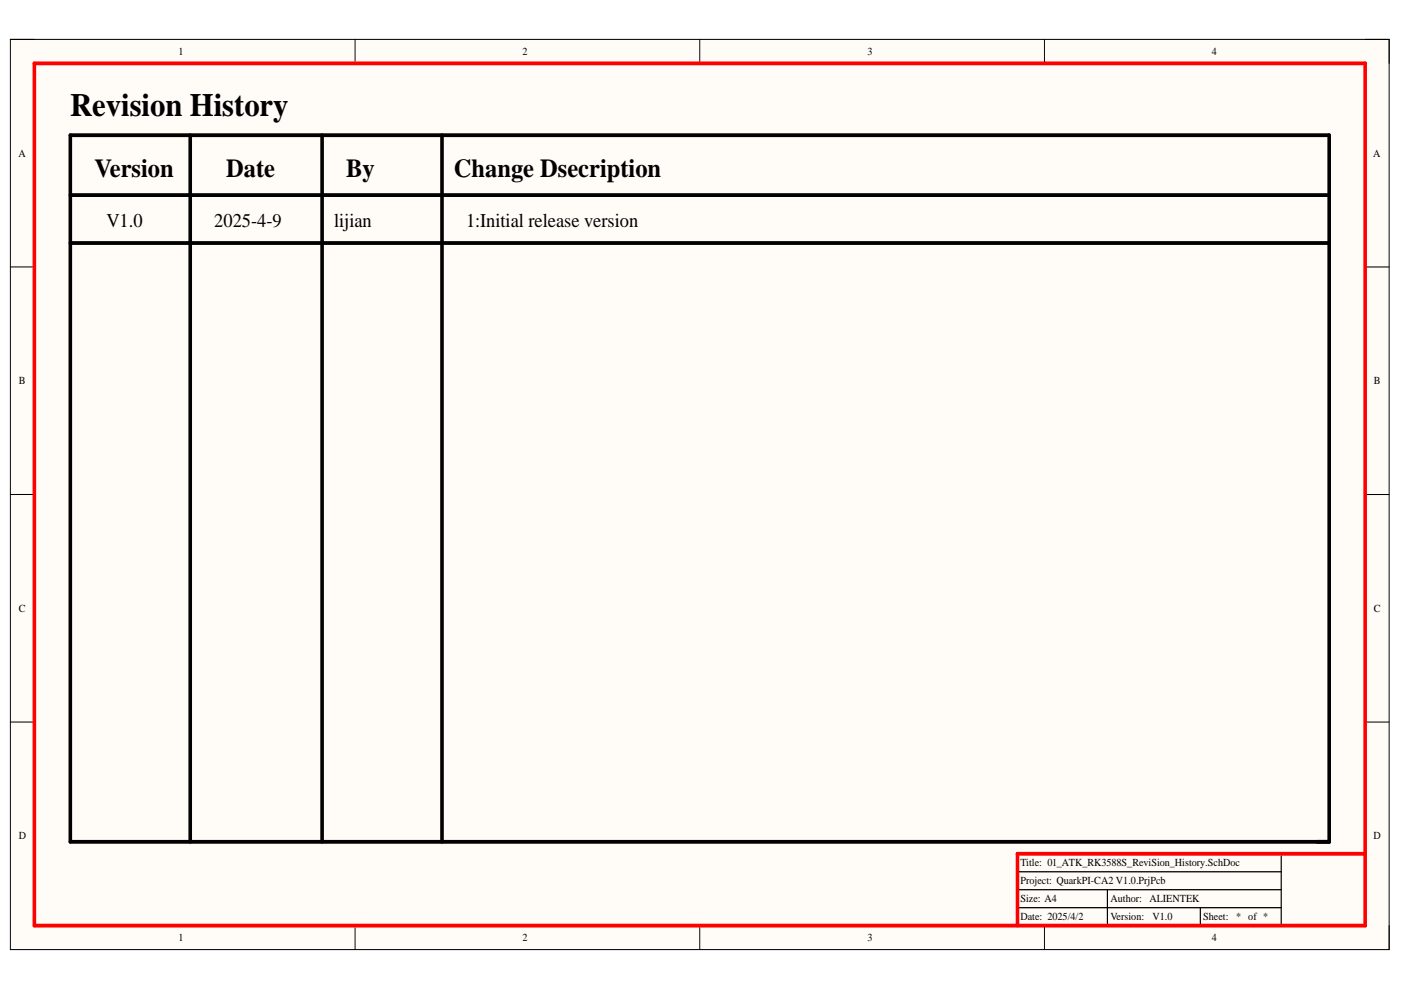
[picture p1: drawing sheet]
<svg xmlns="http://www.w3.org/2000/svg" width="297mm" height="210mm" viewBox="0 0 297 210" stroke-linecap="round" stroke-linejoin="round" font-family="sans-serif">
<defs><g id="words">
<text font-size="6.9" x="14.9" y="24.6">Revision History</text>
<g font-size="5.5">
<text x="20" y="37.6">Version</text>
<text x="48" y="37.6">Date</text>
<text x="73.4" y="37.6">By</text>
<text x="96.2" y="37.6">Change Dsecription</text>
</g>
<g font-size="4.1">
<text x="22.5" y="48.1">V1.0</text>
<text x="45.4" y="48.1">2025-4-9</text>
<text x="70.9" y="48.1">lijian</text>
<text x="98.8" y="48.1">1:Initial release version</text>
</g>
<g font-size="2.3">
<text x="37.9" y="11.7">1</text>
<text x="110.8" y="11.7">2</text>
<text x="184" y="11.7">3</text>
<text x="256.9" y="11.7">4</text>
<text x="3.9" y="33.2">A</text>
<text x="291.1" y="33.2">A</text>
<text x="4" y="81.5">B</text>
<text x="291.3" y="81.5">B</text>
<text x="4" y="129.7">C</text>
<text x="291.3" y="129.7">C</text>
<text x="4" y="178">D</text>
<text x="291.2" y="178">D</text>
<text x="216.4" y="183.7">Title: 01_ATK_RK3588S_ReviSion_History.SchDoc</text>
<text x="216.4" y="191.3">Size: A4</text>
<text x="216.4" y="187.5">Project: QuarkPI-CA2 V1.0.PrjPcb</text>
<text x="235.4" y="191.3">Author: ALIENTEK</text>
<text x="216.4" y="195.1">Date: 2025/4/2</text>
<text x="235.4" y="195.1">Version:</text>
<text x="244.3" y="195.1">V1.0</text>
<text x="255.1" y="195.1">Sheet:</text>
<text x="262.1" y="195.1">* of *</text>
<text x="37.9" y="199.6">1</text>
<text x="110.8" y="199.6">2</text>
<text x="184" y="199.6">3</text>
<text x="256.9" y="199.6">4</text>
</g>
</g></defs>
<path d="M2.2 8.4h292.3v192.9h-292.3z" fill-rule="evenodd" fill="#fffcf8"/>
<path d="M2.2 8.4h292.3v192.9h-292.3z" fill="none" stroke="#000" stroke-width=".21"/>
<path d="M7.3 13.4h282.1v182.9h-282.1z" fill-rule="evenodd" fill="#fffcf8"/>
<g fill="none" stroke="#000" stroke-width=".21">
<path d="M2.2 8.4h5.1M7.3 13.4h282.1v182.9h-282.1zM75.3 8.4v5M148.4 8.4v5M221.4 8.4v5M289.4 8.4h5.1v5M2.2 56.6h5.1M289.4 56.6h5.1M2.2 104.8h5.1M289.4 104.8h5.1M2.2 153.1h5.1M289.4 153.1h5.1"/>
<path d="M75.3 196.3v5M148.4 196.3v5M221.4 196.3v5M294.5 196.3v5"/>
</g>
<path d="M215.7 181h73.7v15.3h-73.7zM215.7 188.6h55.9M215.7 192.5h55.9M215.7 184.8h55.9M234.8 188.6v7.7M254.5 192.5v3.8M271.6 181v15.3" fill="none" stroke="#000" stroke-width=".26"/>
<path d="M14.9 28.7h266.9v149.8h-266.9zM40.3 28.7v149.8M68.3 28.7v149.8M93.7 28.7v149.8M14.9 41.4h266.9M14.9 51.5h266.9" fill="none" stroke="#000" stroke-width=".78"/>
<path d="M7.3 13.4h282.1v182.9h-282.1zM289.4 181h-73.7v15.3" fill="none" stroke="#f00" stroke-width=".78"/>
<use href="#words"/>
</svg>
